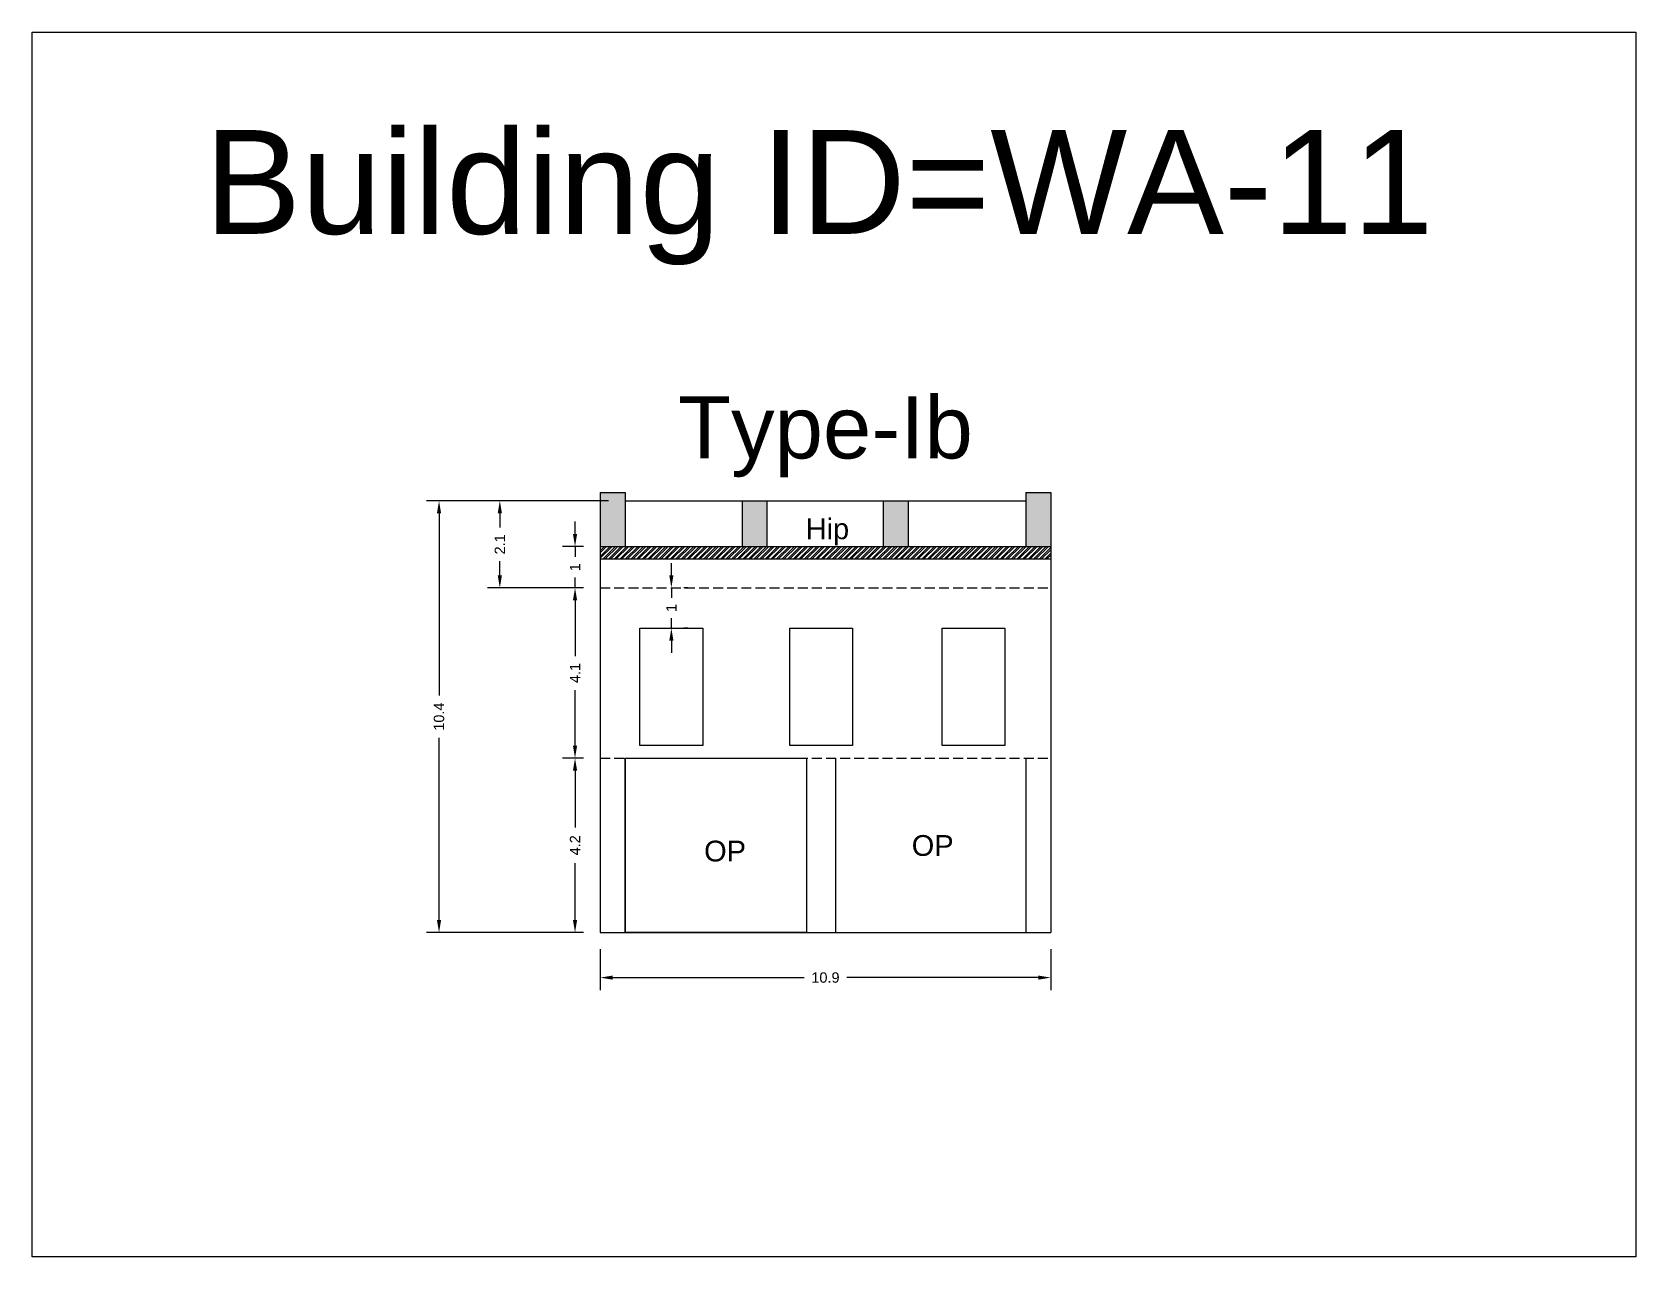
# Model space of a CAD drawing. Header units: metres. Extents: x 3416649 to 3417136, y -6712926 to -6712690.
# Drawn here: x 3416649.39 to 3416688.01, y -6712774.58 to -6712745.08 of the extents above; entities that cross this region are included whole.
import ezdxf

# ---------------------------------------------------------------- set-up
doc = ezdxf.new("R2010")
doc.units = ezdxf.units.M
doc.linetypes.add('ACAD_ISO02W100', pattern=[15, 12, -3])
doc.layers.add('Dotted', color=7, linetype='ACAD_ISO02W100', plot=False)
doc.styles.get("Standard").update_dxf_attribs({"font": 'arial.ttf'})
doc.dimstyles.new('ISO-25', dxfattribs={"dimtxt": 0.25, "dimasz": 0.3, "dimexe": 0.3, "dimexo": 0.4, "dimgap": 0.2, "dimtad": 0, "dimdec": 1, "dimdsep": 46, "dimtxsty": 'Standard', "dimcen": 2.5, "dimadec": 0, "dimazin": 0, "dimtfac": 1, "dimtdec": 1, "dimtmove": 0, "dimatfit": 3, "dimfxl": 1, "dimarcsym": 0})

# ---------------------------------------------------------------- blocks, each defined once
blk = doc.blocks.new('*D90')
at = {"color": 0, "lineweight": -2, "transparency": 16777216}
for p, q in [((3416662.668, -6712762.569), (3416662.162, -6712762.569)), ((3416662.462, -6712762.869), (3416662.462, -6712764.238)), ((3416662.462, -6712766.469), (3416662.462, -6712765.1)), ((3416662.668, -6712766.769), (3416662.162, -6712766.769))]:
    blk.add_line(p, q, dxfattribs=at)
at = {"color": 0, "transparency": 16777216}
for points in [[(3416662.412, -6712762.869), (3416662.512, -6712762.869), (3416662.462, -6712762.569)], [(3416662.412, -6712766.469), (3416662.512, -6712766.469), (3416662.462, -6712766.769)]]:
    blk.add_solid(points, dxfattribs=at)
at = {"layer": 'Defpoints', "color": 0, "transparency": 16777216}
for p in [(3416662.462, -6712762.569), (3416663.068, -6712762.569), (3416663.068, -6712766.769)]:
    blk.add_point(p, dxfattribs=at)
at = {"color": 0, "transparency": 16777216, "insert": (3416662.462, -6712764.669), "char_height": 0.25, "attachment_point": 5, "rotation": 90}
blk.add_mtext('4.2', dxfattribs=at)
blk = doc.blocks.new('*D91')
at = {"color": 0, "lineweight": -2, "transparency": 16777216}
for p, q in [((3416662.668, -6712758.469), (3416662.162, -6712758.469)), ((3416662.462, -6712758.769), (3416662.462, -6712760.111)), ((3416662.462, -6712762.269), (3416662.462, -6712760.928)), ((3416662.668, -6712762.569), (3416662.162, -6712762.569))]:
    blk.add_line(p, q, dxfattribs=at)
at = {"color": 0, "transparency": 16777216}
for points in [[(3416662.412, -6712758.769), (3416662.512, -6712758.769), (3416662.462, -6712758.469)], [(3416662.412, -6712762.269), (3416662.512, -6712762.269), (3416662.462, -6712762.569)]]:
    blk.add_solid(points, dxfattribs=at)
at = {"layer": 'Defpoints', "color": 0, "transparency": 16777216}
for p in [(3416662.462, -6712758.469), (3416663.068, -6712758.469), (3416663.068, -6712762.569)]:
    blk.add_point(p, dxfattribs=at)
at = {"color": 0, "transparency": 16777216, "insert": (3416662.462, -6712760.519), "char_height": 0.25, "attachment_point": 5, "rotation": 90}
blk.add_mtext('4.1', dxfattribs=at)
blk = doc.blocks.new('*D92')
at = {"color": 0, "lineweight": -2, "transparency": 16777216}
for p, q in [((3416664.782, -6712758.169), (3416664.782, -6712757.869)), ((3416664.782, -6712758.469), (3416664.782, -6712758.706)), ((3416665.182, -6712758.469), (3416665.082, -6712758.469)), ((3416664.782, -6712759.436), (3416664.782, -6712759.198)), ((3416665.182, -6712759.436), (3416665.082, -6712759.436)), ((3416664.782, -6712759.736), (3416664.782, -6712760.036))]:
    blk.add_line(p, q, dxfattribs=at)
at = {"color": 0, "transparency": 16777216}
for points in [[(3416664.732, -6712758.169), (3416664.832, -6712758.169), (3416664.782, -6712758.469)], [(3416664.732, -6712759.736), (3416664.832, -6712759.736), (3416664.782, -6712759.436)]]:
    blk.add_solid(points, dxfattribs=at)
at = {"layer": 'Defpoints', "color": 0, "transparency": 16777216}
for p in [(3416664.782, -6712758.469), (3416664.782, -6712758.469), (3416664.782, -6712759.436)]:
    blk.add_point(p, dxfattribs=at)
at = {"color": 0, "transparency": 16777216, "insert": (3416664.782, -6712758.952), "char_height": 0.25, "attachment_point": 5, "rotation": 90}
blk.add_mtext('1', dxfattribs=at)
blk = doc.blocks.new('*D93')
at = {"color": 0, "lineweight": -2, "transparency": 16777216}
for p, q in [((3416662.462, -6712757.169), (3416662.462, -6712756.869)), ((3416662.668, -6712757.469), (3416662.162, -6712757.469)), ((3416662.462, -6712757.469), (3416662.462, -6712757.723)), ((3416662.462, -6712758.469), (3416662.462, -6712758.215)), ((3416662.668, -6712758.469), (3416662.162, -6712758.469)), ((3416662.462, -6712758.769), (3416662.462, -6712759.069))]:
    blk.add_line(p, q, dxfattribs=at)
at = {"color": 0, "transparency": 16777216}
for points in [[(3416662.412, -6712757.169), (3416662.512, -6712757.169), (3416662.462, -6712757.469)], [(3416662.412, -6712758.769), (3416662.512, -6712758.769), (3416662.462, -6712758.469)]]:
    blk.add_solid(points, dxfattribs=at)
at = {"layer": 'Defpoints', "color": 0, "transparency": 16777216}
for p in [(3416662.462, -6712757.469), (3416663.068, -6712757.469), (3416663.068, -6712758.469)]:
    blk.add_point(p, dxfattribs=at)
at = {"color": 0, "transparency": 16777216, "insert": (3416662.462, -6712757.969), "char_height": 0.25, "attachment_point": 5, "rotation": 90}
blk.add_mtext('1', dxfattribs=at)
blk = doc.blocks.new('*D94')
at = {"color": 0, "lineweight": -2, "transparency": 16777216}
for p, q in [((3416663.268, -6712756.369), (3416660.351, -6712756.369)), ((3416660.651, -6712756.669), (3416660.651, -6712757.014)), ((3416660.651, -6712758.169), (3416660.651, -6712757.825)), ((3416662.668, -6712758.469), (3416660.351, -6712758.469))]:
    blk.add_line(p, q, dxfattribs=at)
at = {"color": 0, "transparency": 16777216}
for points in [[(3416660.601, -6712756.669), (3416660.701, -6712756.669), (3416660.651, -6712756.369)], [(3416660.601, -6712758.169), (3416660.701, -6712758.169), (3416660.651, -6712758.469)]]:
    blk.add_solid(points, dxfattribs=at)
at = {"layer": 'Defpoints', "color": 0, "transparency": 16777216}
for p in [(3416660.651, -6712756.369), (3416663.668, -6712756.369), (3416663.068, -6712758.469)]:
    blk.add_point(p, dxfattribs=at)
at = {"color": 0, "transparency": 16777216, "insert": (3416660.651, -6712757.419), "char_height": 0.25, "attachment_point": 5, "rotation": 90}
blk.add_mtext('2.1', dxfattribs=at)
blk = doc.blocks.new('*D95')
at = {"color": 0, "lineweight": -2, "transparency": 16777216}
for p, q in [((3416662.668, -6712756.369), (3416658.887, -6712756.369)), ((3416659.187, -6712756.669), (3416659.187, -6712761.057)), ((3416659.187, -6712766.469), (3416659.187, -6712762.082)), ((3416662.668, -6712766.769), (3416658.887, -6712766.769))]:
    blk.add_line(p, q, dxfattribs=at)
at = {"color": 0, "transparency": 16777216}
for points in [[(3416659.137, -6712756.669), (3416659.237, -6712756.669), (3416659.187, -6712756.369)], [(3416659.137, -6712766.469), (3416659.237, -6712766.469), (3416659.187, -6712766.769)]]:
    blk.add_solid(points, dxfattribs=at)
at = {"layer": 'Defpoints', "color": 0, "transparency": 16777216}
for p in [(3416659.187, -6712756.369), (3416663.068, -6712756.369), (3416663.068, -6712766.769)]:
    blk.add_point(p, dxfattribs=at)
at = {"color": 0, "transparency": 16777216, "insert": (3416659.187, -6712761.569), "char_height": 0.25, "attachment_point": 5, "rotation": 90}
blk.add_mtext('10.4', dxfattribs=at)
blk = doc.blocks.new('*D96')
at = {"color": 0, "lineweight": -2, "transparency": 16777216}
for p, q in [((3416663.068, -6712767.169), (3416663.068, -6712768.156)), ((3416673.918, -6712767.169), (3416673.918, -6712768.156)), ((3416663.368, -6712767.856), (3416667.98, -6712767.856)), ((3416673.618, -6712767.856), (3416669.006, -6712767.856))]:
    blk.add_line(p, q, dxfattribs=at)
at = {"color": 0, "transparency": 16777216}
for points in [[(3416663.368, -6712767.806), (3416663.368, -6712767.906), (3416663.068, -6712767.856)], [(3416673.618, -6712767.806), (3416673.618, -6712767.906), (3416673.918, -6712767.856)]]:
    blk.add_solid(points, dxfattribs=at)
at = {"layer": 'Defpoints', "color": 0, "transparency": 16777216}
for p in [(3416663.068, -6712766.769), (3416673.918, -6712766.769), (3416673.918, -6712767.856)]:
    blk.add_point(p, dxfattribs=at)
at = {"color": 0, "transparency": 16777216, "insert": (3416668.493, -6712767.856), "char_height": 0.25, "attachment_point": 5}
blk.add_mtext('10.9', dxfattribs=at)

msp = doc.modelspace()

# ---------------------------------------------------------------- hatches: boundary and pattern name
h = msp.add_hatch(color=256)
h.dxf.hatch_style = 1
h.paths.add_polyline_path([(3416663.668, -6712756.169), (3416663.068, -6712756.169), (3416663.068, -6712757.469), (3416663.668, -6712757.469)])
h.paths.add_polyline_path([(3416667.093, -6712756.369), (3416666.493, -6712756.369), (3416666.493, -6712757.469), (3416667.093, -6712757.469)])
h.paths.add_polyline_path([(3416670.493, -6712756.369), (3416669.893, -6712756.369), (3416669.893, -6712757.469), (3416670.493, -6712757.469)])
h.paths.add_polyline_path([(3416673.318, -6712757.469), (3416673.918, -6712757.469), (3416673.918, -6712756.169), (3416673.318, -6712756.169)])
h = msp.add_hatch()
h.set_pattern_fill('ANSI32', color=256, scale=0.01)
h.set_pattern_definition([(45, (-8.54726, 0), (-0.067351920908, 0.067351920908), []), (45, (-8.50236, 0), (-0.067351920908, 0.067351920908), [])])
h.paths.add_polyline_path([(3416673.918, -6712757.769), (3416673.918, -6712757.469), (3416663.068, -6712757.469), (3416663.068, -6712757.769)])

# ---------------------------------------------------------------- linework, layer by layer
for points in [[(3416649.386, -6712745.078), (3416688.012, -6712745.078), (3416688.012, -6712774.585), (3416649.386, -6712774.585)], [(3416664.025, -6712759.436), (3416665.539, -6712759.436), (3416665.539, -6712762.268), (3416664.025, -6712762.268)], [(3416667.632, -6712759.436), (3416669.145, -6712759.436), (3416669.145, -6712762.268), (3416667.632, -6712762.268)], [(3416671.303, -6712759.436), (3416672.817, -6712759.436), (3416672.817, -6712762.268), (3416671.303, -6712762.268)], [(3416663.668, -6712762.569), (3416668.039, -6712762.569), (3416668.039, -6712766.769), (3416663.668, -6712766.769)]]:
    msp.add_lwpolyline(points, close=True)
for points in [[(3416663.068, -6712756.169), (3416663.668, -6712756.169)], [(3416663.068, -6712756.169), (3416663.068, -6712766.769)], [(3416663.668, -6712756.169), (3416663.668, -6712757.469)], [(3416663.668, -6712756.369), (3416673.318, -6712756.369)], [(3416666.493, -6712757.469), (3416666.493, -6712756.369)], [(3416667.093, -6712757.469), (3416667.093, -6712756.369)], [(3416669.893, -6712757.469), (3416669.893, -6712756.369)], [(3416670.493, -6712757.469), (3416670.493, -6712756.369)], [(3416673.318, -6712756.169), (3416673.318, -6712757.469)], [(3416673.318, -6712756.169), (3416673.918, -6712756.169)], [(3416673.918, -6712756.169), (3416673.918, -6712766.769)], [(3416663.068, -6712757.469), (3416673.918, -6712757.469)], [(3416663.068, -6712757.769), (3416673.918, -6712757.769)], [(3416663.668, -6712762.569), (3416663.668, -6712766.769)], [(3416668.039, -6712762.569), (3416668.039, -6712766.769)], [(3416668.739, -6712762.569), (3416668.739, -6712766.769)], [(3416673.318, -6712762.569), (3416673.318, -6712766.769)], [(3416663.068, -6712766.769), (3416673.918, -6712766.769)]]:
    msp.add_lwpolyline(points)
at = {"layer": 'Dotted', "ltscale": 0.02}
for points in [[(3416663.068, -6712758.469), (3416673.918, -6712758.469)], [(3416663.068, -6712762.569), (3416673.918, -6712762.569)], [(3416663.068, -6712766.769), (3416673.918, -6712766.769)]]:
    msp.add_lwpolyline(points, dxfattribs=at)

# ---------------------------------------------------------------- texts
at = {"attachment_point": 1}
for s, heights, insert, char_height in [('Building ID=WA-11', [0.517], (3416653.536, -6712747.439), 2.5), ('Type-Ib ', [0.517], (3416664.94, -6712753.85), 1.5), ('Hip', [0], (3416668.016, -6712756.795), 0.5), ('OP', [0], (3416665.571, -6712764.557), 0.5), ('OP', [0], (3416670.571, -6712764.423), 0.5)]:
    msp.add_mtext_dynamic_manual_height_columns(s, width=67.86454, gutter_width=12.5, heights=heights, dxfattribs=dict(at, insert=insert, char_height=char_height))

# ---------------------------------------------------------------- dimensions: what is measured, and where the dimension line sits
for base, p1, p2, picture, middle in [((3416659.187, -6712756.369), (3416663.068, -6712766.769), (3416663.068, -6712756.369), '*D95', (3416659.187, -6712761.569)), ((3416660.651, -6712756.369), (3416663.068, -6712758.469), (3416663.668, -6712756.369), '*D94', (3416660.651, -6712757.419)), ((3416662.462, -6712757.469), (3416663.068, -6712758.469), (3416663.068, -6712757.469), '*D93', (3416662.462, -6712757.969)), ((3416664.782, -6712758.469), (3416664.782, -6712759.436), (3416664.782, -6712758.469), '*D92', (3416664.782, -6712758.952)), ((3416662.462, -6712758.469), (3416663.068, -6712762.569), (3416663.068, -6712758.469), '*D91', (3416662.462, -6712760.519)), ((3416662.462, -6712762.569), (3416663.068, -6712766.769), (3416663.068, -6712762.569), '*D90', (3416662.462, -6712764.669))]:
    dim = msp.add_linear_dim(base=base, p1=p1, p2=p2, angle=90, dimstyle='ISO-25')
    dim.commit()
    dim.dimension.update_dxf_attribs({"geometry": picture, "text_midpoint": middle})
dim = msp.add_linear_dim(base=(3416673.918267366, -6712767.855919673), p1=(3416663.068267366, -6712766.769096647), p2=(3416673.918267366, -6712766.769096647), dimstyle='ISO-25')
dim.commit()
dim.dimension.update_dxf_attribs({"geometry": '*D96', "text_midpoint": (3416668.493267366, -6712767.855919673)})

doc.saveas('drawing.dxf')
